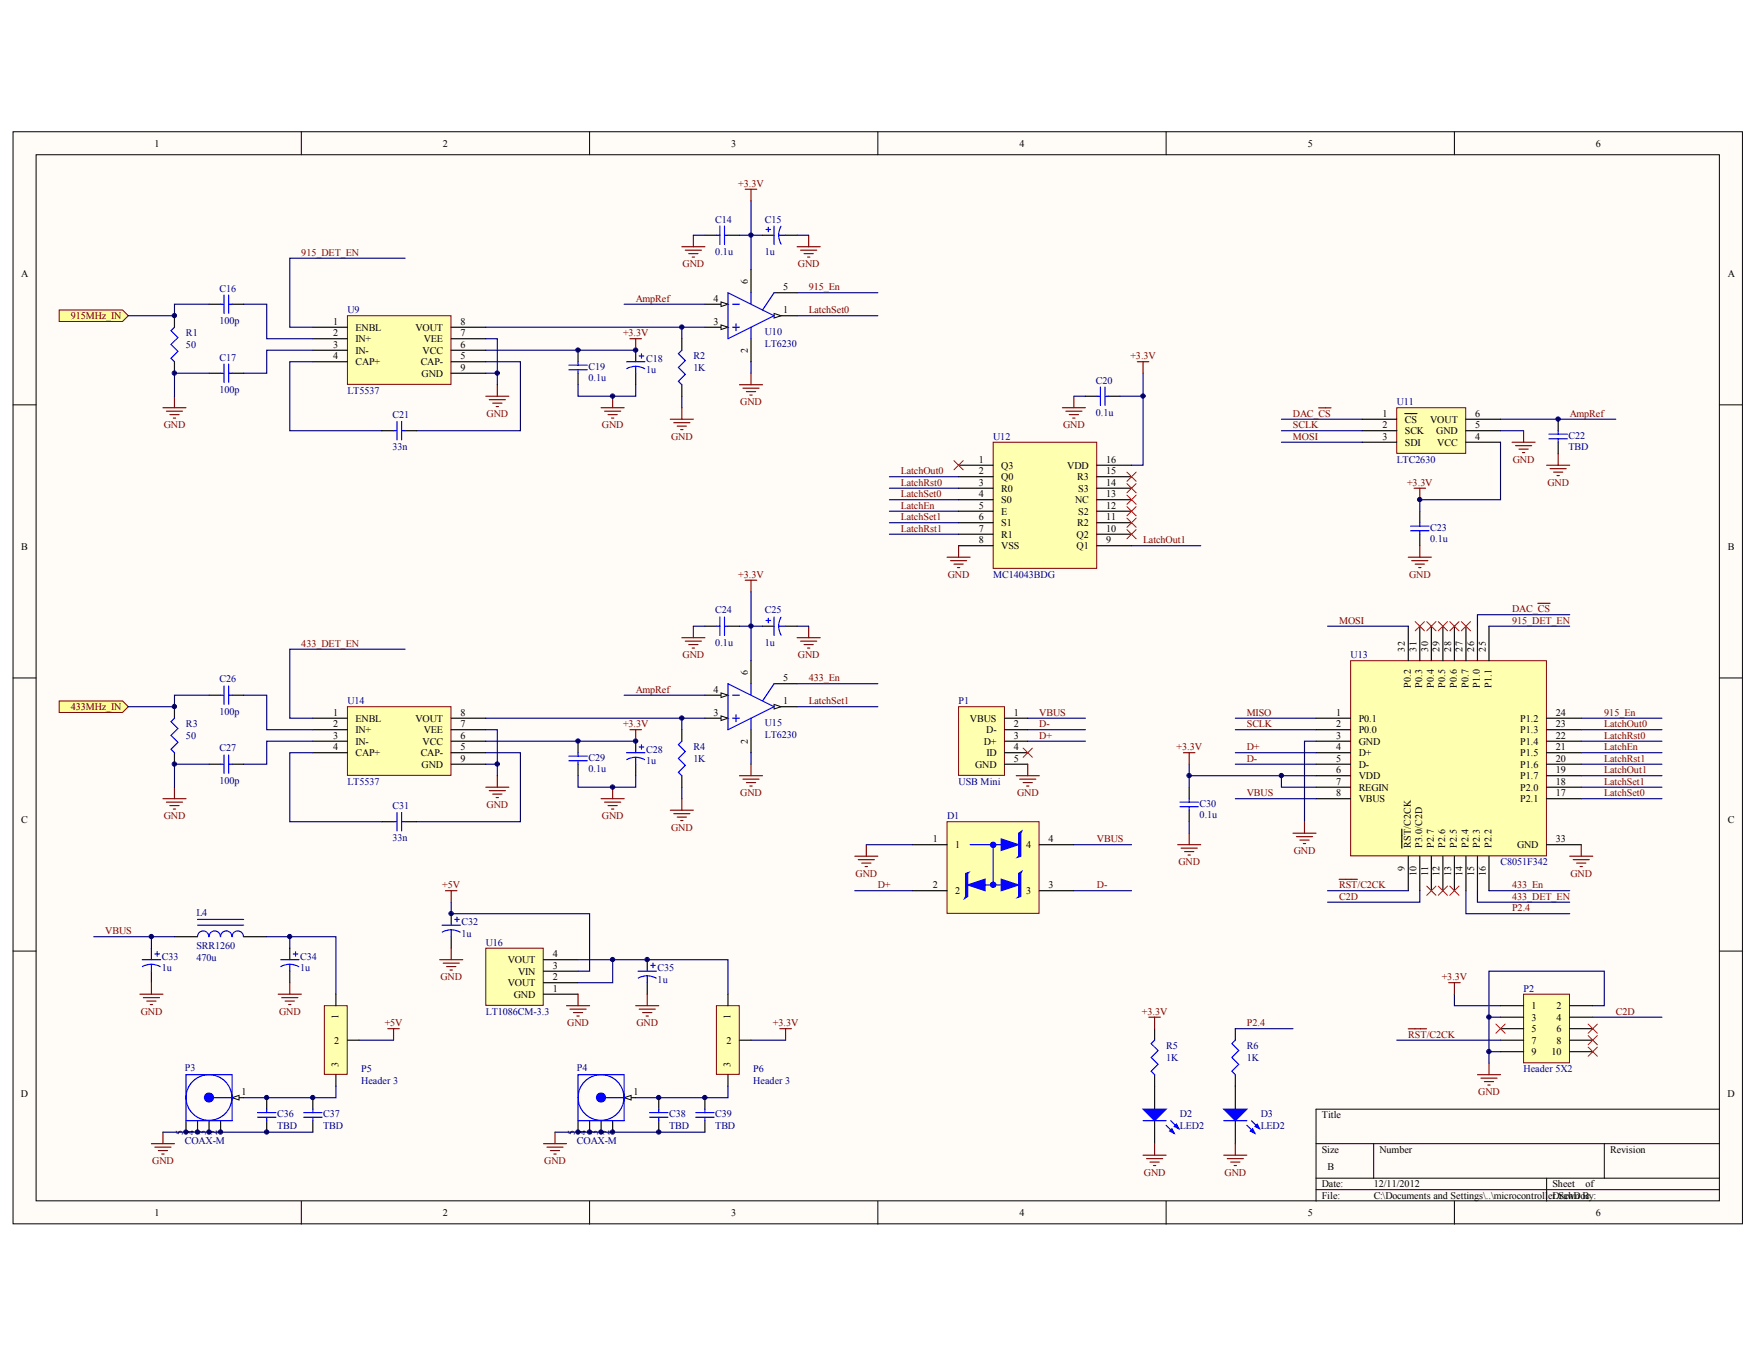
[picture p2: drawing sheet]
<svg xmlns="http://www.w3.org/2000/svg" width="279mm" height="216mm" viewBox="0 0 279 216" stroke-linecap="round" stroke-linejoin="round" font-family="sans-serif">
<defs><g id="words">
<g font-size="1.6">
<text x="24.5" y="23.3">1</text>
<text x="70.3" y="23.3">2</text>
<text x="116.1" y="23.3">3</text>
<text x="161.8" y="23.3">4</text>
<text x="207.6" y="23.3">5</text>
<text x="253.3" y="23.3">6</text>
<text x="3.4" y="44">A</text>
<text x="113.3" y="47.9">4</text>
<text x="118.7" y="45" transform="rotate(-90 118.7 45)">6</text>
<text x="124.3" y="46.1">5</text>
<text x="274.2" y="44">A</text>
<text x="52.9" y="51.6">1</text>
<text x="52.9" y="53.4">2</text>
<text x="56.4" y="52.5">ENBL</text>
<text x="65.9" y="52.5">VOUT</text>
<text x="73.1" y="53.4">7</text>
<text x="73.1" y="51.6">8</text>
<text x="113.3" y="51.6">3</text>
<text x="124.3" y="49.7">1</text>
<text x="52.9" y="55.2">3</text>
<text x="52.9" y="57">4</text>
<text x="56.4" y="54.3">IN+</text>
<text x="56.4" y="56.1">IN-</text>
<text x="56.4" y="58">CAP+</text>
<text x="66.8" y="58">CAP-</text>
<text x="66.9" y="59.8">GND</text>
<text x="67.1" y="56.1">VCC</text>
<text x="67.3" y="54.3">VEE</text>
<text x="73.1" y="57">5</text>
<text x="73.1" y="55.2">6</text>
<text x="73.1" y="58.9">9</text>
<text x="118.7" y="56.1" transform="rotate(-90 118.7 56.1)">2</text>
<text x="219.4" y="66.2">1</text>
<text x="219.4" y="68">2</text>
<text x="219.4" y="69.8">3</text>
<text x="223" y="67.1">CS</text>
<text x="223" y="68.9">SCK</text>
<text x="223" y="70.7">SDI</text>
<text x="227" y="67.1">VOUT</text>
<text x="228" y="68.9">GND</text>
<text x="228.1" y="70.7">VCC</text>
<text x="234.2" y="69.8">4</text>
<text x="234.2" y="68">5</text>
<text x="234.2" y="66.2">6</text>
<text x="155.4" y="73.5">1</text>
<text x="155.4" y="75.3">2</text>
<text x="155.4" y="77.1">3</text>
<text x="158.9" y="74.4">Q3</text>
<text x="158.9" y="76.2">Q0</text>
<text x="169.4" y="74.4">VDD</text>
<text x="171" y="76.2">R3</text>
<text x="175.6" y="77.1">14</text>
<text x="175.6" y="75.3">15</text>
<text x="175.6" y="73.5">16</text>
<text x="155.4" y="79">4</text>
<text x="155.4" y="80.8">5</text>
<text x="155.4" y="82.6">6</text>
<text x="158.9" y="78">R0</text>
<text x="158.9" y="79.9">S0</text>
<text x="158.9" y="81.7">E</text>
<text x="158.9" y="83.5">S1</text>
<text x="170.6" y="79.9">NC</text>
<text x="171" y="83.5">R2</text>
<text x="171.2" y="81.7">S2</text>
<text x="171.2" y="78">S3</text>
<text x="175.6" y="82.6">11</text>
<text x="175.6" y="80.8">12</text>
<text x="175.6" y="79">13</text>
<text x="3.4" y="87.4">B</text>
<text x="155.4" y="84.4">7</text>
<text x="155.4" y="86.3">8</text>
<text x="158.9" y="85.3">R1</text>
<text x="158.9" y="87.2">VSS</text>
<text x="170.9" y="87.2">Q1</text>
<text x="170.9" y="85.3">Q2</text>
<text x="175.6" y="86.3">9</text>
<text x="175.6" y="84.4">10</text>
<text x="274.3" y="87.4">B</text>
<text x="118.7" y="107.1" transform="rotate(-90 118.7 107.1)">6</text>
<text x="223" y="103.4" transform="rotate(-90 223 103.4)">32</text>
<text x="224.8" y="103.4" transform="rotate(-90 224.8 103.4)">31</text>
<text x="226.7" y="103.4" transform="rotate(-90 226.7 103.4)">30</text>
<text x="228.5" y="103.4" transform="rotate(-90 228.5 103.4)">29</text>
<text x="230.3" y="103.4" transform="rotate(-90 230.3 103.4)">28</text>
<text x="232.2" y="103.4" transform="rotate(-90 232.2 103.4)">27</text>
<text x="234" y="103.4" transform="rotate(-90 234 103.4)">26</text>
<text x="235.8" y="103.4" transform="rotate(-90 235.8 103.4)">25</text>
<text x="52.9" y="113.6">1</text>
<text x="73.1" y="113.6">8</text>
<text x="113.3" y="110">4</text>
<text x="113.3" y="113.6">3</text>
<text x="124.3" y="111.8">1</text>
<text x="124.3" y="108.2">5</text>
<text x="160.9" y="113.6">1</text>
<text x="212.1" y="113.6">1</text>
<text x="223.9" y="109.2" transform="rotate(-90 223.9 109.2)">P0.2</text>
<text x="225.8" y="109.2" transform="rotate(-90 225.8 109.2)">P0.3</text>
<text x="227.6" y="109.2" transform="rotate(-90 227.6 109.2)">P0.4</text>
<text x="229.4" y="109.2" transform="rotate(-90 229.4 109.2)">P0.5</text>
<text x="231.2" y="109.2" transform="rotate(-90 231.2 109.2)">P0.6</text>
<text x="233.1" y="109.2" transform="rotate(-90 233.1 109.2)">P0.7</text>
<text x="234.9" y="109.2" transform="rotate(-90 234.9 109.2)">P1.0</text>
<text x="236.7" y="109.2" transform="rotate(-90 236.7 109.2)">P1.1</text>
<text x="247" y="113.6">24</text>
<text x="52.9" y="115.5">2</text>
<text x="52.9" y="117.3">3</text>
<text x="52.9" y="119.1">4</text>
<text x="56.4" y="114.6">ENBL</text>
<text x="56.4" y="116.4">IN+</text>
<text x="56.4" y="118.2">IN-</text>
<text x="65.9" y="114.6">VOUT</text>
<text x="67.1" y="118.2">VCC</text>
<text x="67.3" y="116.4">VEE</text>
<text x="73.1" y="119.1">5</text>
<text x="73.1" y="117.3">6</text>
<text x="73.1" y="115.5">7</text>
<text x="118.7" y="118.1" transform="rotate(-90 118.7 118.1)">2</text>
<text x="154" y="114.6">VBUS</text>
<text x="156.2" y="118.2">D+</text>
<text x="156.5" y="116.4">D-</text>
<text x="160.9" y="115.5">2</text>
<text x="160.9" y="117.3">3</text>
<text x="160.9" y="119.1">4</text>
<text x="212.1" y="119.1">4</text>
<text x="212.1" y="117.3">3</text>
<text x="212.1" y="115.5">2</text>
<text x="215.7" y="118.2">GND</text>
<text x="215.7" y="116.4">P0.0</text>
<text x="215.7" y="114.6">P0.1</text>
<text x="241.3" y="118.2">P1.4</text>
<text x="241.3" y="116.4">P1.3</text>
<text x="241.3" y="114.6">P1.2</text>
<text x="247" y="119.1">21</text>
<text x="247" y="117.3">22</text>
<text x="247" y="115.5">23</text>
<text x="56.4" y="120">CAP+</text>
<text x="66.8" y="120">CAP-</text>
<text x="66.9" y="121.9">GND</text>
<text x="73.1" y="120.9">9</text>
<text x="154.8" y="121.9">GND</text>
<text x="156.6" y="120">ID</text>
<text x="160.9" y="120.9">5</text>
<text x="212.1" y="124.6">7</text>
<text x="212.1" y="122.8">6</text>
<text x="212.1" y="120.9">5</text>
<text x="215.7" y="125.5">REGIN</text>
<text x="215.7" y="123.7">VDD</text>
<text x="215.7" y="121.9">D-</text>
<text x="215.7" y="120">D+</text>
<text x="241.3" y="125.5">P2.0</text>
<text x="241.3" y="123.7">P1.7</text>
<text x="241.3" y="121.9">P1.6</text>
<text x="241.3" y="120">P1.5</text>
<text x="247" y="124.6">18</text>
<text x="247" y="122.8">19</text>
<text x="247" y="120.9">20</text>
<text x="3.4" y="130.7">C</text>
<text x="212.1" y="126.4">8</text>
<text x="215.7" y="127.3">VBUS</text>
<text x="241.3" y="127.3">P2.1</text>
<text x="247" y="126.4">17</text>
<text x="274.3" y="130.7">C</text>
<text x="148.1" y="133.7">1</text>
<text x="151.6" y="134.6">1</text>
<text x="162.9" y="134.6">4</text>
<text x="166.4" y="133.7">4</text>
<text x="223.9" y="134.6" transform="rotate(-90 223.9 134.6)">RST/C2CK</text>
<text x="225.8" y="134.6" transform="rotate(-90 225.8 134.6)">P3.0/C2D</text>
<text x="227.6" y="134.6" transform="rotate(-90 227.6 134.6)">P2.7</text>
<text x="229.4" y="134.6" transform="rotate(-90 229.4 134.6)">P2.6</text>
<text x="231.2" y="134.6" transform="rotate(-90 231.2 134.6)">P2.5</text>
<text x="233.1" y="134.6" transform="rotate(-90 233.1 134.6)">P2.4</text>
<text x="234.9" y="134.6" transform="rotate(-90 234.9 134.6)">P2.3</text>
<text x="236.7" y="134.6" transform="rotate(-90 236.7 134.6)">P2.2</text>
<text x="240.8" y="134.6">GND</text>
<text x="247" y="133.7">33</text>
<text x="148.1" y="141">2</text>
<text x="151.6" y="141.9">2</text>
<text x="162.9" y="141.9">3</text>
<text x="166.4" y="141">3</text>
<text x="223" y="138.2" transform="rotate(-90 223 138.2)">9</text>
<text x="224.8" y="139.1" transform="rotate(-90 224.8 139.1)">10</text>
<text x="226.7" y="139.1" transform="rotate(-90 226.7 139.1)">11</text>
<text x="228.5" y="139.1" transform="rotate(-90 228.5 139.1)">12</text>
<text x="230.3" y="139.1" transform="rotate(-90 230.3 139.1)">13</text>
<text x="232.2" y="139.1" transform="rotate(-90 232.2 139.1)">14</text>
<text x="234" y="139.1" transform="rotate(-90 234 139.1)">15</text>
<text x="235.8" y="139.1" transform="rotate(-90 235.8 139.1)">16</text>
<text x="80.6" y="152.9">VOUT</text>
<text x="82.2" y="154.7">VIN</text>
<text x="87.7" y="155.6">2</text>
<text x="87.7" y="153.8">3</text>
<text x="87.7" y="152">4</text>
<text x="53.7" y="161.8" transform="rotate(-90 53.7 161.8)">1</text>
<text x="80.6" y="156.5">VOUT</text>
<text x="81.6" y="158.4">GND</text>
<text x="87.7" y="157.5">1</text>
<text x="115.9" y="161.8" transform="rotate(-90 115.9 161.8)">1</text>
<text x="243.1" y="160.2">1</text>
<text x="247.1" y="160.2">2</text>
<text x="53.1" y="165.7">2</text>
<text x="115.3" y="165.7">2</text>
<text x="243.1" y="162">3</text>
<text x="243.1" y="163.8">5</text>
<text x="243.1" y="165.7">7</text>
<text x="243.1" y="167.5">9</text>
<text x="246.3" y="167.5">10</text>
<text x="247.1" y="162">4</text>
<text x="247.1" y="163.8">6</text>
<text x="247.1" y="165.7">8</text>
<text x="38.3" y="173.9">1</text>
<text x="53.7" y="169.3" transform="rotate(-90 53.7 169.3)">3</text>
<text x="100.5" y="173.9">1</text>
<text x="115.9" y="169.3" transform="rotate(-90 115.9 169.3)">3</text>
<text x="3.3" y="174.1">D</text>
<text x="209.8" y="177.5">Title</text>
<text x="274.2" y="174.1">D</text>
<text x="29" y="180.2" transform="rotate(-90 29 180.2)">5</text>
<text x="30.8" y="180.2" transform="rotate(-90 30.8 180.2)">4</text>
<text x="32.7" y="180.2" transform="rotate(-90 32.7 180.2)">3</text>
<text x="34.5" y="180.2" transform="rotate(-90 34.5 180.2)">2</text>
<text x="91.2" y="180.2" transform="rotate(-90 91.2 180.2)">5</text>
<text x="93.1" y="180.2" transform="rotate(-90 93.1 180.2)">4</text>
<text x="94.9" y="180.2" transform="rotate(-90 94.9 180.2)">3</text>
<text x="96.7" y="180.2" transform="rotate(-90 96.7 180.2)">2</text>
<text x="209.8" y="183">Size</text>
<text x="210.7" y="185.7">B</text>
<text x="219" y="183">Number</text>
<text x="255.6" y="183">Revision</text>
<text x="209.8" y="188.5">Date:</text>
<text x="209.8" y="190.3">File:</text>
<text x="218" y="188.5">12/11/2012</text>
<text x="218" y="190.3">C:\Documents and Settings\..\microcontroll</text>
<text x="245.7" y="190.3">er.SchDoc</text>
<text x="246.4" y="188.5">Sheet</text>
<text x="246.4" y="190.3">Drawn By:</text>
<text x="251.7" y="188.5">of</text>
<text x="24.5" y="193">1</text>
<text x="70.3" y="193">2</text>
<text x="116.1" y="193">3</text>
<text x="161.8" y="193">4</text>
<text x="207.6" y="193">5</text>
<text x="253.3" y="193">6</text>
</g>
<g font-size="1.6" fill="#800000">
<text x="117.2" y="29.7">+3.3V</text>
<text x="47.8" y="40.6">915_DET_EN</text>
<text x="100.9" y="47.9">AmpRef</text>
<text x="108.4" y="42.4">GND</text>
<text x="126.7" y="42.4">GND</text>
<text x="128.4" y="46.1">915_En</text>
<text x="11.2" y="50.7">915MHz_IN</text>
<text x="98.9" y="53.4">+3.3V</text>
<text x="128.4" y="49.7">LatchSet0</text>
<text x="179.4" y="57">+3.3V</text>
<text x="117.5" y="64.3">GND</text>
<text x="26" y="68">GND</text>
<text x="77.2" y="66.2">GND</text>
<text x="95.5" y="68">GND</text>
<text x="106.5" y="69.8">GND</text>
<text x="168.8" y="68">GND</text>
<text x="205.2" y="66.2">DAC_CS</text>
<text x="205.2" y="68">SCLK</text>
<text x="205.2" y="69.8">MOSI</text>
<text x="249.2" y="66.2">AmpRef</text>
<text x="143" y="75.3">LatchOut0</text>
<text x="143" y="77.1">LatchRst0</text>
<text x="223.4" y="77.1">+3.3V</text>
<text x="240.1" y="73.5">GND</text>
<text x="245.6" y="77.1">GND</text>
<text x="143" y="79">LatchSet0</text>
<text x="143" y="82.6">LatchSet1</text>
<text x="143" y="80.8">LatchEn</text>
<text x="143" y="84.4">LatchRst1</text>
<text x="181.4" y="86.3">LatchOut1</text>
<text x="117.2" y="91.7">+3.3V</text>
<text x="150.5" y="91.7">GND</text>
<text x="223.7" y="91.7">GND</text>
<text x="212.6" y="99">MOSI</text>
<text x="240" y="99">915_DET_EN</text>
<text x="240" y="97.2">DAC_CS</text>
<text x="47.8" y="102.7">433_DET_EN</text>
<text x="108.4" y="104.5">GND</text>
<text x="126.7" y="104.5">GND</text>
<text x="11.2" y="112.7">433MHz_IN</text>
<text x="100.9" y="110">AmpRef</text>
<text x="128.4" y="111.8">LatchSet1</text>
<text x="128.4" y="108.2">433_En</text>
<text x="165" y="113.6">VBUS</text>
<text x="197.9" y="113.6">MISO</text>
<text x="254.7" y="113.6">915_En</text>
<text x="98.9" y="115.5">+3.3V</text>
<text x="165" y="115.5">D-</text>
<text x="165" y="117.3">D+</text>
<text x="186.7" y="119.1">+3.3V</text>
<text x="197.9" y="119.1">D+</text>
<text x="197.9" y="115.5">SCLK</text>
<text x="254.7" y="115.5">LatchOut0</text>
<text x="254.7" y="117.3">LatchRst0</text>
<text x="254.7" y="119.1">LatchEn</text>
<text x="197.9" y="120.9">D-</text>
<text x="254.7" y="122.8">LatchOut1</text>
<text x="254.7" y="120.9">LatchRst1</text>
<text x="254.7" y="124.6">LatchSet1</text>
<text x="26" y="130.1">GND</text>
<text x="77.2" y="128.2">GND</text>
<text x="95.5" y="130.1">GND</text>
<text x="106.5" y="131.9">GND</text>
<text x="117.5" y="126.4">GND</text>
<text x="161.4" y="126.4">GND</text>
<text x="197.9" y="126.4">VBUS</text>
<text x="254.7" y="126.4">LatchSet0</text>
<text x="174.1" y="133.7">VBUS</text>
<text x="187.1" y="137.4">GND</text>
<text x="205.4" y="135.5">GND</text>
<text x="70.2" y="141">+5V</text>
<text x="135.8" y="139.2">GND</text>
<text x="139.3" y="141">D+</text>
<text x="174.1" y="141">D-</text>
<text x="212.6" y="141">RST/C2CK</text>
<text x="212.6" y="142.8">C2D</text>
<text x="240" y="142.8">433_DET_EN</text>
<text x="240" y="141">433_En</text>
<text x="249.3" y="139.2">GND</text>
<text x="16.7" y="148.3">VBUS</text>
<text x="240" y="144.7">P2.4</text>
<text x="69.9" y="155.6">GND</text>
<text x="228.8" y="155.6">+3.3V</text>
<text x="22.3" y="161.1">GND</text>
<text x="44.3" y="161.1">GND</text>
<text x="181.3" y="161.1">+3.3V</text>
<text x="256.5" y="161.1">C2D</text>
<text x="61.1" y="162.9">+5V</text>
<text x="90.1" y="162.9">GND</text>
<text x="101" y="162.9">GND</text>
<text x="122.7" y="162.9">+3.3V</text>
<text x="197.9" y="162.9">P2.4</text>
<text x="223.5" y="164.8">RST/C2CK</text>
<text x="234.6" y="173.9">GND</text>
<text x="24.2" y="184.8">GND</text>
<text x="86.4" y="184.8">GND</text>
<text x="181.6" y="186.6">GND</text>
<text x="194.4" y="186.6">GND</text>
</g>
<g font-size="1.6" fill="#000080">
<text x="113.5" y="35.3">C14</text>
<text x="121.4" y="35.3">C15</text>
<text x="113.5" y="40.4">0.1u</text>
<text x="121.4" y="40.4">1u</text>
<text x="34.8" y="46.3">C16</text>
<text x="29.5" y="53.4">R1</text>
<text x="34.8" y="51.4">100p</text>
<text x="55.1" y="49.7">U9</text>
<text x="121.4" y="53.2">U10</text>
<text x="29.5" y="55.2">50</text>
<text x="34.8" y="57.2">C17</text>
<text x="93.4" y="58.7">C19</text>
<text x="102.6" y="59.2">1u</text>
<text x="102.6" y="57.4">C18</text>
<text x="110.1" y="58.9">1K</text>
<text x="110.1" y="57">R2</text>
<text x="121.4" y="55">LT6230</text>
<text x="34.8" y="62.3">100p</text>
<text x="55.1" y="62.5">LT5537</text>
<text x="93.4" y="60.5">0.1u</text>
<text x="173.9" y="66">0.1u</text>
<text x="173.9" y="60.9">C20</text>
<text x="221.7" y="64.4">U11</text>
<text x="62.3" y="71.5">33n</text>
<text x="62.3" y="66.4">C21</text>
<text x="157.6" y="69.8">U12</text>
<text x="249" y="71.5">TBD</text>
<text x="249" y="69.6">C22</text>
<text x="221.7" y="73.5">LTC2630</text>
<text x="227" y="86.1">0.1u</text>
<text x="227" y="84.2">C23</text>
<text x="157.6" y="91.7">MC14043BDG</text>
<text x="113.5" y="97.4">C24</text>
<text x="121.4" y="97.4">C25</text>
<text x="113.5" y="102.5">0.1u</text>
<text x="121.4" y="102.5">1u</text>
<text x="214.4" y="104.5">U13</text>
<text x="34.8" y="113.5">100p</text>
<text x="34.8" y="108.3">C26</text>
<text x="55.1" y="111.8">U14</text>
<text x="152.2" y="111.8">P1</text>
<text x="29.5" y="117.3">50</text>
<text x="29.5" y="115.5">R3</text>
<text x="34.8" y="119.3">C27</text>
<text x="102.6" y="119.5">C28</text>
<text x="110.1" y="119.1">R4</text>
<text x="121.4" y="115.3">U15</text>
<text x="121.4" y="117.1">LT6230</text>
<text x="34.8" y="124.4">100p</text>
<text x="55.1" y="124.6">LT5537</text>
<text x="93.4" y="122.6">0.1u</text>
<text x="93.4" y="120.8">C29</text>
<text x="102.6" y="121.3">1u</text>
<text x="110.1" y="120.9">1K</text>
<text x="152.2" y="124.6">USB Mini</text>
<text x="62.3" y="128.4">C31</text>
<text x="150.3" y="130.1">D1</text>
<text x="190.4" y="129.9">0.1u</text>
<text x="190.4" y="128.1">C30</text>
<text x="62.3" y="133.5">33n</text>
<text x="238.2" y="137.4">C8051F342</text>
<text x="31.2" y="145.4">L4</text>
<text x="73.3" y="148.7">1u</text>
<text x="73.3" y="146.9">C32</text>
<text x="25.7" y="154.2">1u</text>
<text x="25.7" y="152.3">C33</text>
<text x="31.2" y="152.5">470u</text>
<text x="31.2" y="150.7">SRR1260</text>
<text x="47.6" y="154.2">1u</text>
<text x="47.6" y="152.3">C34</text>
<text x="77.1" y="150.2">U16</text>
<text x="104.4" y="156">1u</text>
<text x="104.4" y="154.2">C35</text>
<text x="77.1" y="161.1">LT1086CM-3.3</text>
<text x="241.8" y="157.5">P2</text>
<text x="185.1" y="166.6">R5</text>
<text x="197.9" y="166.6">R6</text>
<text x="29.3" y="170">P3</text>
<text x="57.3" y="170.2">P5</text>
<text x="57.3" y="172.1">Header 3</text>
<text x="91.6" y="170">P4</text>
<text x="119.6" y="170.2">P6</text>
<text x="119.6" y="172.1">Header 3</text>
<text x="185.1" y="168.4">1K</text>
<text x="197.9" y="168.4">1K</text>
<text x="241.8" y="170.2">Header 5X2</text>
<text x="44" y="179.2">TBD</text>
<text x="44" y="177.4">C36</text>
<text x="51.3" y="179.2">TBD</text>
<text x="51.3" y="177.4">C37</text>
<text x="106.2" y="179.2">TBD</text>
<text x="106.2" y="177.4">C38</text>
<text x="113.5" y="179.2">TBD</text>
<text x="113.5" y="177.4">C39</text>
<text x="187.3" y="177.4">D2</text>
<text x="187.3" y="179.2">LED2</text>
<text x="200.1" y="177.4">D3</text>
<text x="200.1" y="179.2">LED2</text>
<text x="29.3" y="181.5">COAX-M</text>
<text x="91.6" y="181.5">COAX-M</text>
</g>
</g></defs>
<g fill="#fffcf8" stroke="#000" stroke-width=".16">
<path d="M2.1 20.9h274.5v173.4h-274.5z"/>
<path d="M5.7 24.6h267.2v166h-267.2z"/>
</g>
<g fill="none" stroke="#000" stroke-width=".16">
<path d="M47.8 20.9v3.7M93.6 20.9v3.7M139.3 20.9v3.7M185.1 20.9v3.7M230.9 20.9v3.7M2.1 64.3h3.6M273 64.3h3.6M2.1 107.6h3.6M273 107.6h3.6M2.1 151h3.6M273 151h3.6M273 176.1h-64.1v14.6"/>
<path d="M47.8 190.7v3.6M93.6 190.7v3.6M139.3 190.7v3.6M185.1 190.7v3.6M208.9 181.6h64.1M208.9 187h64.1M208.9 188.9h64.1M218 181.6v5.4M230.9 190.7v3.6M245.5 187v3.7M254.7 181.6v5.4"/>
</g>
<path d="M55.1 50.1h16.5v10.9h-16.5z" fill="#ffffb0" stroke="#800000" stroke-width=".16"/>
<path d="M49.7 51.9h5.4M49.7 53.8h5.4M49.7 55.6h5.4M49.7 57.4h5.4M71.6 51.9h5.5M71.6 53.8h5.5M71.6 55.6h5.5M71.6 57.4h5.5M71.6 59.3h5.5M111.9 48.3h3.6" fill="none" stroke="#000" stroke-width=".18"/>
<path d="M114.4 47.9l1.1 .4-1.1 .4z" fill="#fffcf8" stroke="#000" stroke-width=".16"/>
<path d="M111.9 51.9h3.6" fill="none" stroke="#000" stroke-width=".18"/>
<path d="M114.4 51.6l1.1 .3-1.1 .4z" fill="#fffcf8" stroke="#000" stroke-width=".16"/>
<path d="M122.9 50.1h3.6" fill="none" stroke="#000" stroke-width=".18"/>
<path d="M122.9 49.8l1.1 .3-1.1 .4z" fill="#fffcf8" stroke="#000" stroke-width=".16"/>
<path d="M119.2 42.8v3.7M119.2 53.8v3.6M122.9 46.5h3.6" fill="none" stroke="#000" stroke-width=".18"/>
<path d="M115.5 46.5l7.4 3.6-7.4 3.7zM116.3 48.3h1.1M116.3 51.9h1.1M116.8 51.4v1.1M119.2 46.5v1.8M119.2 51.9v1.9M122.9 46.5l-1.9 2.7" fill="none" stroke="#00f" stroke-width=".18"/>
<path d="M214.4 104.9h31.1v31h-31.1z" fill="#ffffb0" stroke="#800000" stroke-width=".16"/>
<g fill="none" stroke="#000" stroke-width=".18">
<path d="M27.7 50.1v1.8M27.7 57.4v1.9M33.2 48.3h1.8M36.8 48.3h1.9M223.5 99.4v5.5M225.4 99.4v5.5M227.2 99.4v5.5M229 99.4v5.5M230.9 99.4v5.5M232.7 99.4v5.5M234.5 99.4v5.5M236.3 99.4v5.5"/>
<path d="M208.9 119.5h5.5M208.9 117.7h5.5M208.9 115.8h5.5M208.9 114h5.5M245.5 119.5h5.5M245.5 117.7h5.5M245.5 115.8h5.5M245.5 114h5.5M208.9 126.8h5.5M208.9 125h5.5M208.9 123.1h5.5M208.9 121.3h5.5"/>
<path d="M222.5 131.6v3M223.5 135.9v5.5M225.4 135.9v5.5M227.2 135.9v5.5M229 135.9v5.5M230.9 135.9v5.5M232.7 135.9v5.5M234.5 135.9v5.5M236.3 135.9v5.5M245.5 126.8h5.5M245.5 125h5.5M245.5 123.1h5.5"/>
<path d="M245.5 121.3h5.5M245.5 134.1h5.5"/>
</g>
<path d="M27.7 51.9l-.6 .6 1.1 1.1-1.1 1.1 1.1 1.1-1.1 1.1 .6 .5M35 48.3h.6M35.6 46.8v3M36.3 46.8v3M36.3 48.3h.5" fill="none" stroke="#00f" stroke-width=".18"/>
<path d="M25.9 64.7h3.6M26.4 65.3h2.6M27 65.8h1.4M27.5 66.4h.4M27.7 62.9v1.8" fill="none" stroke="#800000" stroke-width=".18"/>
<path d="M38.7 48.3h3.6v5.5h7.4M49.7 55.6h-7.4v3.7h-3.6" fill="none" stroke="#000080" stroke-width=".18"/>
<path d="M9.4 49.2h10.1l.9 .9-.9 .9h-10.1z" fill-rule="evenodd" fill="#ffff80" stroke="#800000" stroke-width=".16"/>
<path d="M49.7 57.4h-3.7v11h14.6M64.3 41h-18.3v10.9h3.7M77.1 57.4h5.5v11h-16.5M77.1 53.8h1.8v7.3M77.1 55.6h23.8M77.1 59.3h1.8M77.1 51.9h34.8M91.8 61.1v1.8h9.1v-1.8" fill="none" stroke="#000080" stroke-width=".18"/>
<path d="M77.1 62.9h3.7M77.7 63.4h2.5M78.2 64h1.5M78.8 64.5h.3M78.9 61.1v1.8M95.4 64.7h3.7M96 65.3h2.5M96.5 65.8h1.5M97.1 66.4h.3M97.2 62.9v1.8" fill="none" stroke="#800000" stroke-width=".18"/>
<path d="M91.8 55.6v1.8M91.8 59.3v1.8M100.9 55.6v1.8M100.9 59.3v1.8" fill="none" stroke="#000" stroke-width=".18"/>
<path d="M90.3 58.7h2.9M90.3 58h2.9M91.8 57.4v.6M91.8 58.7v.6M99.4 57.4h3M100.9 58.2l.7 .1 .7 .2M100.9 58.2h-.7l-.7 .3M100.9 58.2v1.1M101.5 56.5h.7M101.8 56.1v.8" fill="none" stroke="#00f" stroke-width=".18"/>
<path d="M55.1 112.2h16.5v10.9h-16.5z" fill="#ffffb0" stroke="#800000" stroke-width=".16"/>
<path d="M49.7 114h5.4M49.7 115.8h5.4M49.7 117.7h5.4M49.7 119.5h5.4M71.6 114h5.5M71.6 115.8h5.5M71.6 117.7h5.5M71.6 119.5h5.5M111.9 110.4h3.6M71.6 121.3h5.5" fill="none" stroke="#000" stroke-width=".18"/>
<path d="M114.4 110l1.1 .4-1.1 .3z" fill="#fffcf8" stroke="#000" stroke-width=".16"/>
<path d="M111.9 114h3.6" fill="none" stroke="#000" stroke-width=".18"/>
<path d="M114.4 113.7l1.1 .3-1.1 .4z" fill="#fffcf8" stroke="#000" stroke-width=".16"/>
<path d="M122.9 112.2h3.6" fill="none" stroke="#000" stroke-width=".18"/>
<path d="M122.9 111.8l1.1 .4-1.1 .4z" fill="#fffcf8" stroke="#000" stroke-width=".16"/>
<path d="M27.7 112.2v1.8M27.7 119.5v1.8M33.2 110.4h1.8M36.8 110.4h1.9M119.2 104.9v3.6M119.2 115.8v3.7M122.9 108.5h3.6M33.2 121.3h1.8M36.8 121.3h1.9" fill="none" stroke="#000" stroke-width=".18"/>
<g fill="none" stroke="#00f" stroke-width=".18">
<path d="M27.7 114l-.6 .6 1.1 1.1-1.1 1.1 1.1 1-1.1 1.1 .6 .6M35 110.4h.6M35.6 108.9v2.9M35.6 119.9v2.9M36.3 110.4h.5M36.3 108.9v2.9M36.3 119.9v2.9M115.5 108.5l7.4 3.7-7.4 3.6zM116.3 110.4h1.1M116.3 114h1.1M116.8 113.5v1.1M119.2 108.5v1.9"/>
<path d="M119.2 114v1.8M122.9 108.5l-1.9 2.8M35 121.3h.6M36.3 121.3h.5"/>
</g>
<path d="M25.9 126.8h3.6M26.4 127.3h2.6M27 127.9h1.4M27.5 128.4h.4M27.7 125v1.8" fill="none" stroke="#800000" stroke-width=".18"/>
<path d="M38.7 110.4h3.6v5.4h7.4M49.7 117.7h-7.4v3.6h-3.6" fill="none" stroke="#000080" stroke-width=".18"/>
<path d="M9.4 111.3h10.1l.9 .9-.9 .9h-10.1z" fill-rule="evenodd" fill="#ffff80" stroke="#800000" stroke-width=".16"/>
<g fill="none" stroke="#000080" stroke-width=".18">
<path d="M33.2 48.3h-5.5v1.8h-7.3M33.2 59.3h-5.5v3.6M108.2 51.9v1.9M119.2 57.4v1.9M108.2 62.9v1.8M33.2 110.4h-5.5v1.8h-7.3M49.7 119.5h-3.7v10.9h14.6M64.3 103.1h-18.3v10.9h3.7M77.1 119.5h5.5v10.9h-16.5M77.1 115.8h1.8v7.3M77.1 117.7h23.8M77.1 114h34.8"/>
<path d="M108.2 114v1.8M33.2 121.3h-5.5v3.7M77.1 121.3h1.8M91.8 123.1v1.9h9.1v-1.9M108.2 125v1.8"/>
</g>
<path d="M108.2 53.8v1.8M108.2 61.1v1.8M91.8 117.7v1.8M100.9 117.7v1.8M108.2 115.8v1.9M60.6 130.4h1.9M64.3 130.4h1.8M91.8 121.3v1.8M100.9 121.3v1.8M108.2 123.1v1.9" fill="none" stroke="#000" stroke-width=".18"/>
<g fill="none" stroke="#00f" stroke-width=".18">
<path d="M108.2 55.6l-.5 .5 1.1 1.1-1.1 1.1 1.1 1.1-1.1 1.1 .5 .6M91.8 119.5v.5M99.4 119.5h3M101.5 118.6h.7M101.8 118.2v.7M108.2 117.7l-.5 .5 1.1 1.1-1.1 1.1 1.1 1.1-1.1 1.1 .5 .5M62.5 130.4h.5M63 129v2.9M63.8 129v2.9M63.8 130.4h.5M90.3 120.8h2.9M90.3 120h2.9"/>
<path d="M91.8 120.8v.5M100.9 120.2l.7 .1 .7 .3M100.9 120.2l-.7 .1-.7 .3M100.9 120.2v1.1"/>
</g>
<g fill="none" stroke="#800000" stroke-width=".18">
<path d="M119.2 59.3v1.8M106.4 66.6h3.7M106.9 67.1h2.6M107.5 67.6h1.5M108 68.2h.4M108.2 64.7v1.9M117.4 61.1h3.6M117.9 61.6h2.6M118.5 62.2h1.4M119 62.7h.4M77.1 125h3.7M77.7 125.5h2.5"/>
<path d="M78.2 126.1h1.5M78.8 126.6h.3M78.9 123.1v1.9M95.4 126.8h3.7M96 127.3h2.5M96.5 127.9h1.5M97.1 128.4h.3M97.2 125v1.8M106.4 128.6h3.7M106.9 129.2h2.6M107.5 129.7h1.5M108 130.3h.4"/>
<path d="M108.2 126.8v1.8"/>
</g>
<path d="M157.6 70.2h16.5v20h-16.5z" fill="#ffffb0" stroke="#800000" stroke-width=".16"/>
<g fill="none" stroke="#000" stroke-width=".18">
<path d="M111.9 37.3h1.8M115.5 37.3h1.9M121 37.3h1.9M124.7 37.3h1.8M152.2 73.9h5.4M152.2 75.7h5.4M152.2 77.5h5.4M152.2 79.3h5.4M174.1 73.9h5.5M174.1 75.7h5.5M174.1 77.5h5.5M174.1 79.3h5.5"/>
<path d="M111.9 99.4h1.8M115.5 99.4h1.9M121 99.4h1.9M124.7 99.4h1.8M152.2 81.2h5.4M152.2 83h5.4M152.2 84.8h5.4M152.2 86.6h5.4M174.1 81.2h5.5M174.1 83h5.5M174.1 84.8h5.5M174.1 86.6h5.5"/>
<path d="M29.5 177.9v1.8M36.8 174.3h1.9"/>
</g>
<g fill="none" stroke="#00f" stroke-width=".18">
<path d="M113.7 37.3h.6M114.3 35.9v2.9M115 37.3h.5M115 35.9v2.9M121.6 36.4h.7M122 36.1v.7M122.9 35.9v2.9M123.6 37.3h1.1M123.6 37.3l.1 .8 .3 .7M124 35.9l-.3 .7-.1 .7M113.7 99.4h.6M114.3 98v2.9"/>
<path d="M115 98v2.9M115 99.4h.5M121.6 98.5h.7M122 98.1v.8M122.9 98v2.9M123.6 99.4h1.1M123.6 99.4l.1 .7 .3 .7M124 98l-.3 .7-.1 .7"/>
<circle cx="33.2" cy="174.2" r="3.6"/>
</g>
<g fill="none" stroke="#000080" stroke-width=".18">
<path d="M110.1 37.3h1.8M117.4 37.3h3.6M119.2 31.9v10.9M126.5 37.3h1.9M99.1 48.3h12.8M126.5 46.5h12.8M126.5 50.1h12.8M110.1 99.4h1.8M117.4 99.4h3.6M119.2 93.9v11M126.5 99.4h1.9M99.1 110.4h12.8"/>
<path d="M119.2 119.5v1.8M126.5 108.5h12.8M126.5 112.2h12.8"/>
</g>
<g fill="none" stroke="#800000" stroke-width=".18">
<path d="M108.2 39.2h3.7M108.8 39.7h2.5M110.1 37.3v1.9M126.5 39.2h3.7M127.1 39.7h2.5M128.4 37.3v1.9M109.3 40.3h1.5M109.9 40.8h.3M127.6 40.3h1.5M128.2 40.8h.3M110.1 99.4v1.8M128.4 99.4v1.8"/>
<path d="M108.2 101.2h3.7M108.8 101.8h2.5M109.3 102.3h1.5M109.9 102.9h.3M126.5 101.2h3.7M127.1 101.8h2.5M127.6 102.3h1.5M128.2 102.9h.3M117.4 123.1h3.6M117.9 123.7h2.6M118.5 124.2h1.4M119 124.8h.4"/>
<path d="M119.2 121.3v1.8"/>
</g>
<circle cx="33.2" cy="174.2" r=".71" fill="#00f" stroke="#00f" stroke-width=".18"/>
<path d="M36.8 174.3l1.1-.4v.7z" fill="#fffcf8" stroke="#000" stroke-width=".16"/>
<path d="M31.4 177.9v1.8M33.2 177.9v1.8M35 177.9v1.8M91.8 177.9v1.8M99.1 174.3h1.8" fill="none" stroke="#000" stroke-width=".18"/>
<g fill="none" stroke="#00f" stroke-width=".18">
<path d="M29.5 170.6h7.3v7.3h-7.3zM33.9 174.3h2.9"/>
<circle cx="95.4" cy="174.2" r="3.6"/>
</g>
<circle cx="95.4" cy="174.2" r=".71" fill="#00f" stroke="#00f" stroke-width=".18"/>
<path d="M99.1 174.3l1.1-.4v.7z" fill="#fffcf8" stroke="#000" stroke-width=".16"/>
<g fill="none" stroke="#000" stroke-width=".18">
<path d="M172.3 62.9h1.8M175.9 62.9h1.9M42.3 174.3v1.8M42.3 177.9v1.8M49.7 174.3v1.8M49.7 177.9v1.8M93.6 177.9v1.8M95.4 177.9v1.8M97.2 177.9v1.8M104.6 174.3v1.8M104.6 177.9v1.8M111.9 174.3v1.8"/>
<path d="M111.9 177.9v1.8"/>
</g>
<g fill="none" stroke="#00f" stroke-width=".18">
<path d="M174.1 62.9h.6M174.7 61.4v3M175.4 61.4v3M175.4 62.9h.5M40.9 177.4h2.9M40.9 176.6h2.9M42.3 176.1v.5M42.3 177.4v.5M48.2 177.4h2.9M48.2 176.6h2.9M49.7 176.1v.5M49.7 177.4v.5"/>
<path d="M91.8 170.6h7.3v7.3h-7.3zM96.1 174.3h3M103.1 177.4h2.9M103.1 176.6h2.9M104.6 176.1v.5M104.6 177.4v.5M110.4 177.4h3M110.4 176.6h3M111.9 176.1v.5M111.9 177.4v.5"/>
</g>
<g fill="none" stroke="#800000" stroke-width=".18">
<path d="M168.6 64.7h3.7M169.2 65.3h2.5M169.7 65.8h1.5M170.3 66.4h.3M170.5 62.9v1.8M150.3 88.5h3.7M150.9 89h2.5M151.4 89.6h1.5M152 90.1h.3M152.2 86.6v1.9M25.9 179.7v1.9M88.1 179.7v1.9"/>
<path d="M24 181.6h3.7M24.6 182.1h2.5M25.1 182.7h1.5M25.7 183.2h.3M86.3 181.6h3.6M86.8 182.1h2.6M87.4 182.7h1.4M87.9 183.2h.4"/>
</g>
<path d="M181.4 59.3v14.6h-1.8M170.5 62.9h1.8M177.8 62.9h3.6M25.9 179.7h23.8M53.3 172.4v1.9h-14.6M88.1 179.7h23.8M115.5 172.4v1.9h-14.6" fill="none" stroke="#000080" stroke-width=".18"/>
<path d="M51.5 159.7h3.6v10.9h-3.6z" fill="#ffffb0" stroke="#800000" stroke-width=".16"/>
<path d="M53.3 157.8v1.9M53.3 170.6v1.8M55.1 165.1h1.9" fill="none" stroke="#000" stroke-width=".18"/>
<path d="M113.7 159.7h3.6v10.9h-3.6z" fill="#ffffb0" stroke="#800000" stroke-width=".16"/>
<path d="M115.5 157.8v1.9M115.5 170.6v1.8M117.4 165.1h1.8" fill="none" stroke="#000" stroke-width=".18"/>
<path d="M152.2 112.2h7.2v10.9h-7.2z" fill="#ffffb0" stroke="#800000" stroke-width=".16"/>
<path d="M159.5 114h3.6M159.5 115.8h3.6M159.5 117.7h3.6M159.5 119.5h3.6M159.5 121.3h3.6" fill="none" stroke="#000" stroke-width=".18"/>
<path d="M150.3 130.4h14.6v14.6h-14.6z" fill="#ffffb0" stroke="#800000" stroke-width=".16"/>
<g fill="#00f" stroke="#00f" stroke-width=".18">
<path d="M158.9 139.6l2.8 .9-2.8 .9z"/>
<path d="M153.6 140.5l2.8-.9v1.8z"/>
<path d="M158.9 133.2l2.8 .9-2.8 .9z"/>
</g>
<g fill="#00f" stroke="#00f" stroke-width=".16">
<path d="M161.7 138.7l.5-.4-.2 .4v3.6l-.5 .2 .2-.2z" fill-rule="evenodd"/>
<path d="M153.3 138.7l.5-.2-.2 .2v3.6l-.5 .4 .2-.4z" fill-rule="evenodd"/>
<path d="M161.7 132.3l.5-.4-.2 .4v3.6l-.5 .2 .2-.2z" fill-rule="evenodd"/>
</g>
<path d="M144.8 134.1h5.5M165 134.1h5.5M24 150.5v1.9M24 154.2v1.8M27.7 148.7h3.7M38.7 148.7h3.6M46 150.5v1.9M46 154.2v1.8M144.8 141.4h5.5M165 141.4h5.5" fill="none" stroke="#000" stroke-width=".18"/>
<g fill="none" stroke="#00f" stroke-width=".18">
<path d="M154 134.1h7.3M157.6 134.1v6.4M22.6 152.4h2.9M24 153.1l.8 .1 .7 .3M24 153.1l-.7 .1-.7 .2M24 153.1v1.1M24.6 151.4h.7M24.9 151.1v.7M31.4 146.9h7.3M31.4 146h7.3M33.1 148.7a.9 .9 0 0 0-.8-.9 .9 .9 0 0 0-.9 .9M35 148.7a.9 .9 0 0 0-.9-.9 .9 .9 0 0 0-.9 .9"/>
<path d="M36.8 148.7a.9 .9 0 0 0-.9-.9 .9 .9 0 0 0-.9 .9M38.6 148.7a.9 .9 0 0 0-.9-.9 .9 .9 0 0 0-.9 .9M44.5 152.4h3M46 153.1l.7 .1 .7 .3M46 153.1l-.7 .1-.7 .2M46 153.1v1.1M46.5 151.4h.8M46.9 151.1v.7M154 140.5h7.3"/>
</g>
<g fill="#00f" stroke="#00f" stroke-width=".16">
<circle cx="157.6" cy="140.5" r=".43"/>
<circle cx="157.6" cy="134.1" r=".43"/>
</g>
<g fill="none" stroke="#800000" stroke-width=".18">
<path d="M118.3 30h1.8M119.2 30v1.9M100 53.8h1.8M100.9 53.8v1.8M180.5 57.4h1.9M181.4 57.4v1.9M118.3 92.1h1.8M119.2 92.1v1.8M100 115.8h1.8M100.9 115.8v1.9M135.7 135.9h3.6M136.2 136.5h2.6"/>
<path d="M136.8 137h1.4M137.3 137.6h.4M137.5 134.1v1.8M161.3 123.1h3.7M161.9 123.7h2.5M162.4 124.2h1.5M163 124.8h.3M163.1 121.3v1.8M22.2 157.8h3.7M22.8 158.4h2.5M23.3 158.9h1.5M23.8 159.5h.4"/>
<path d="M24 156v1.8M44.2 157.8h3.6M44.7 158.4h2.6M45.3 158.9h1.4M45.8 159.5h.4M46 156v1.8M61.6 163.3h1.8M62.5 163.3v1.8M123.8 163.3h1.8M124.7 163.3v1.8"/>
</g>
<g fill="none" stroke="#000080" stroke-width=".18">
<path d="M163.1 114h9.2M163.1 115.8h9.2M163.1 117.7h9.2M137.5 134.1h7.3M170.5 134.1h9.1M14.9 148.7h12.8M24 148.7v1.8M42.3 148.7h3.7M46 148.7h7.3v9.1M46 148.7v1.8M135.7 141.4h9.1M170.5 141.4h9.1"/>
<path d="M57 165.1h5.5M119.2 165.1h5.5"/>
</g>
<path d="M162.4 118.8l1.5 1.4M163.9 118.8l-1.5 1.4" fill="none" stroke="#f00" stroke-width=".16"/>
<path d="M221.7 64.7h11v7.3h-11z" fill="#ffffb0" stroke="#800000" stroke-width=".16"/>
<path d="M216.2 66.6h5.5M216.2 68.4h5.5M216.2 70.2h5.5M223 65.7h1.9M232.7 66.6h5.5M232.7 68.4h5.5M232.7 70.2h5.5" fill="none" stroke="#000" stroke-width=".18"/>
<g fill="none" stroke="#f00" stroke-width=".16">
<path d="M151.4 73.1l1.5 1.5M152.9 73.1l-1.5 1.5M178.9 74.9l1.4 1.5M178.9 76.8l1.4 1.4M178.9 78.6l1.4 1.5M180.3 74.9l-1.4 1.5M180.3 76.8l-1.4 1.4M180.3 78.6l-1.4 1.5M178.9 80.4l1.4 1.5M178.9 82.3l1.4 1.4M178.9 84.1l1.4 1.4M180.3 80.4l-1.4 1.5"/>
<path d="M180.3 82.3l-1.4 1.4M180.3 84.1l-1.4 1.4"/>
</g>
<path d="M141.2 75.7h11M141.2 77.5h11M141.2 79.3h11M141.2 81.2h11M141.2 83h11M141.2 84.8h11M179.6 86.6h11" fill="none" stroke="#000080" stroke-width=".18"/>
<path d="M77.1 150.5h9.1v9.1h-9.1z" fill="#ffffb0" stroke="#800000" stroke-width=".16"/>
<g fill="none" stroke="#000" stroke-width=".18">
<path d="M247.3 66.6v1.8M247.3 70.2v1.8M225.4 81.2v1.8M225.4 84.8v1.8M188.8 125v1.8M188.8 128.6v1.8M71.6 145v1.9M71.6 148.7v1.8M86.3 157.8h5.5M86.3 156h5.5M86.3 154.2h5.5M86.3 152.4h5.5"/>
<path d="M102.7 152.4v1.8M102.7 156v1.8"/>
</g>
<g fill="none" stroke="#800000" stroke-width=".18">
<path d="M209.3 64.7h2M224.5 77.5h1.8M225.4 77.5v1.8M240 70.2h3.7M240.6 70.8h2.5M241.1 71.3h1.5M241.7 71.8h.3M241.8 68.4v1.8M245.5 73.9h3.7M246 74.4h2.6M246.6 74.9h1.5M247.1 75.5h.4"/>
<path d="M247.3 72v1.9M223.5 88.5h3.7M224.1 89h2.5M224.6 89.6h1.5M225.2 90.1h.3M225.4 86.6v1.9M244.1 95.8h1.9M187.8 119.5h1.9M188.8 119.5v1.8M186.9 134.1h3.7M187.5 134.6h2.5M188 135.2h1.5"/>
<path d="M188.6 135.7h.3M188.8 132.3v1.8M205.2 132.3h3.7M205.8 132.8h2.5M206.3 133.4h1.5M206.9 133.9h.3M207.1 130.4v1.9M249.2 135.9h3.6M249.7 136.5h2.6M250.3 137h1.4M250.8 137.6h.4M251 134.1v1.8"/>
<path d="M69.8 152.4h3.7M70.3 152.9h2.6M70.7 141.4h1.8M70.9 153.4h1.5M71.4 154h.4M71.6 141.4v1.8M71.6 150.5v1.9M89.9 159.7h3.7M91.8 157.8v1.9M100.9 159.7h3.7M102.7 157.8v1.9M90.5 160.2h2.5"/>
<path d="M91 160.7h1.5M91.6 161.3h.3M101.5 160.2h2.5M102 160.7h1.5M102.6 161.3h.3"/>
</g>
<g fill="none" stroke="#00f" stroke-width=".18">
<path d="M245.9 68.9h2.9M245.9 69.7h2.9M247.3 68.4v.5M247.3 69.7v.5M223.9 83.5h2.9M223.9 84.3h2.9M225.4 83v.5M225.4 84.3v.5M187.3 127.3h2.9M187.3 128.1h2.9M188.8 126.8v.5M188.8 128.1v.5"/>
<path d="M70.2 146.9h2.9M71.6 147.6l.8 .1 .6 .3M71.6 147.6l-.7 .1-.7 .3M71.6 147.6v1.1M72.2 146h.7M72.5 145.6v.7M101.3 154.2h2.9M102.7 154.9l.8 .1 .7 .3M102.7 154.9l-.7 .1-.7 .3M102.7 154.9v1.1M103.3 153.3h.7M103.7 152.9v.7"/>
</g>
<g fill="none" stroke="#000080" stroke-width=".18">
<path d="M203.4 66.6h12.8M203.4 68.4h12.8M203.4 70.2h12.8M238.2 70.2v9.1h-12.8v1.9M238.2 66.6h18.3M238.2 68.4h3.6M210.7 99.4h12.8M236.3 99.4h12.9M249.2 97.6h-14.7v1.8M196.1 119.5h12.8M196.1 114h12.8M196.1 115.8h12.8"/>
<path d="M208.9 117.7h-1.8v12.7M251 119.5h12.8M251 114h12.8M251 115.8h12.8M251 117.7h12.8M188.8 123.1h20.1M188.8 121.3v3.7M188.8 130.4v1.9M196.1 121.3h12.8M196.1 126.8h12.8M203.4 123.1v1.9h5.5M251 121.3h12.8"/>
<path d="M251 126.8h12.8M251 123.1h12.8M251 125h12.8M71.6 143.2v1.8h22v9.2h-1.8M91.8 152.4h5.4M97.2 152.4v3.6h-5.4M97.2 152.4h18.3v5.4M210.7 141.4h12.8M225.4 141.4v1.8h-14.7M236.3 141.4h12.9"/>
</g>
<path d="M241.8 157.8h7.3v10.9h-7.3z" fill="#ffffb0" stroke="#800000" stroke-width=".16"/>
<g fill="none" stroke="#000" stroke-width=".18">
<path d="M33.2 59.3h1.8M36.8 59.3h1.9M60.6 68.4h1.9M64.3 68.4h1.8M238.2 159.7h3.6M249.2 159.7h3.6M183.3 163.3v1.8M183.3 170.6v5.5M183.3 177.9v3.7M196.1 163.3v1.8M196.1 170.6v5.5M196.1 177.9v3.7"/>
<path d="M238.2 161.5h3.6M238.2 163.3h3.6M238.2 165.1h3.6M238.2 167h3.6M249.2 161.5h3.6M249.2 163.3h3.6M249.2 165.1h3.6M249.2 167h3.6"/>
</g>
<path d="M230.9 157.8v1.9h7.3M232.7 141.4v3.6h16.5M234.5 141.4v1.8h14.7M252.8 159.7h1.9v-5.5h-18.4v12.8M196.1 163.3h9.1M221.7 165.1h16.5M236.3 161.5h1.9M238.2 167h-1.9v1.8M252.8 161.5h11" fill="none" stroke="#000080" stroke-width=".18"/>
<g fill="none" stroke="#f00" stroke-width=".16">
<path d="M224.6 98.7l1.5 1.4M226.1 98.7l-1.5 1.4M226.5 98.7l1.4 1.4M227.9 98.7l-1.4 1.4M228.3 98.7l1.5 1.4M229.8 98.7l-1.5 1.4M230.1 98.7l1.5 1.4M231.6 98.7l-1.5 1.4M232 98.7l1.4 1.4M233.4 98.7l-1.4 1.4M226.5 140.7l1.4 1.4M227.9 140.7l-1.4 1.4"/>
<path d="M228.3 140.7l1.5 1.4M229.8 140.7l-1.5 1.4M230.1 140.7l1.5 1.4M231.6 140.7l-1.5 1.4M237.4 162.6l1.5 1.4M238.9 162.6l-1.5 1.4M252.1 162.6l1.5 1.4M252.1 164.4l1.5 1.5M252.1 166.2l1.5 1.5M253.6 162.6l-1.5 1.4M253.6 164.4l-1.5 1.5M253.6 166.2l-1.5 1.5"/>
</g>
<g fill="none" stroke="#800000" stroke-width=".18">
<path d="M212.6 139.6h2.9M229.9 156h1.9M230.9 156v1.8M182.4 161.5h1.8M183.3 161.5v1.8M223.5 163.3h2.9M234.5 170.6h3.7M235.1 171.2h2.5M235.6 171.7h1.5M236.2 172.2h.3M236.3 168.8v1.8M181.4 183.4h3.7"/>
<path d="M182 183.9h2.5M182.5 184.5h1.5M183.1 185h.4M183.3 181.6v1.8M194.3 183.4h3.6M194.8 183.9h2.6M195.3 184.5h1.5M195.9 185h.4M196.1 181.6v1.8"/>
</g>
<g fill="#00f" stroke="#00f" stroke-width=".18">
<path d="M181.4 176.1h3.7l-1.8 1.8z"/>
<path d="M185.6 179.6l.4-.4 .4 .7z"/>
<path d="M186.4 178.8l.3-.3 .4 .7z"/>
<path d="M194.3 176.1h3.6l-1.8 1.8z"/>
<path d="M198.5 179.6l.3-.4 .4 .7z"/>
<path d="M199.2 178.8l.4-.3 .3 .7z"/>
</g>
<g fill="none" stroke="#00f" stroke-width=".18">
<path d="M35 59.3h.6M35.6 57.8v2.9M36.3 57.8v2.9M36.3 59.3h.5M62.5 68.4h.5M63 66.9v2.9M63.8 66.9v2.9M63.8 68.4h.5M181.4 177.9h3.7M183.3 165.1l-.6 .6 1.1 1.1-1.1 1.1 1.1 1.1-1.1 1.1 .6 .5M185.1 178.6l1.3 1.3M185.8 177.9l1.3 1.3"/>
<path d="M194.3 177.9h3.6M196.1 165.1l-.6 .6 1.1 1.1-1.1 1.1 1.1 1.1-1.1 1.1 .6 .5M197.9 178.6l1.3 1.3M198.6 177.9l1.3 1.3"/>
</g>
<g fill="#000080" stroke="#000080" stroke-width=".16">
<circle cx="24" cy="148.7" r=".34"/>
<circle cx="27.7" cy="121.3" r=".34"/>
<circle cx="27.7" cy="112.2" r=".34"/>
<circle cx="27.7" cy="59.2" r=".34"/>
<circle cx="27.7" cy="50.1" r=".34"/>
<circle cx="29.5" cy="179.7" r=".34"/>
<circle cx="31.3" cy="179.7" r=".34"/>
<circle cx="33.2" cy="179.7" r=".34"/>
<circle cx="35" cy="179.7" r=".34"/>
<circle cx="42.3" cy="179.7" r=".34"/>
<circle cx="42.3" cy="174.2" r=".34"/>
<circle cx="46" cy="148.7" r=".34"/>
<circle cx="49.6" cy="174.2" r=".34"/>
<circle cx="71.6" cy="145" r=".34"/>
<circle cx="78.9" cy="121.3" r=".34"/>
<circle cx="78.9" cy="59.2" r=".34"/>
<circle cx="91.7" cy="179.7" r=".34"/>
<circle cx="91.7" cy="117.6" r=".34"/>
<circle cx="91.7" cy="55.6" r=".34"/>
<circle cx="93.6" cy="179.7" r=".34"/>
<circle cx="95.4" cy="179.7" r=".34"/>
<circle cx="97.2" cy="179.7" r=".34"/>
<circle cx="97.2" cy="152.3" r=".34"/>
<circle cx="97.2" cy="124.9" r=".34"/>
<circle cx="97.2" cy="62.9" r=".34"/>
<circle cx="100.9" cy="117.6" r=".34"/>
<circle cx="100.9" cy="55.6" r=".34"/>
<circle cx="102.7" cy="152.3" r=".34"/>
<circle cx="104.6" cy="179.7" r=".34"/>
<circle cx="104.6" cy="174.2" r=".34"/>
<circle cx="108.2" cy="114" r=".34"/>
<circle cx="108.2" cy="51.9" r=".34"/>
<circle cx="111.9" cy="174.2" r=".34"/>
<circle cx="119.2" cy="99.4" r=".34"/>
<circle cx="119.2" cy="37.3" r=".34"/>
<circle cx="181.4" cy="62.9" r=".34"/>
<circle cx="188.7" cy="123.1" r=".34"/>
<circle cx="203.4" cy="123.1" r=".34"/>
<circle cx="225.4" cy="79.3" r=".34"/>
<circle cx="236.3" cy="166.9" r=".34"/>
<circle cx="236.3" cy="161.5" r=".34"/>
<circle cx="247.3" cy="66.5" r=".34"/>
</g>
<use href="#words"/>
</svg>
